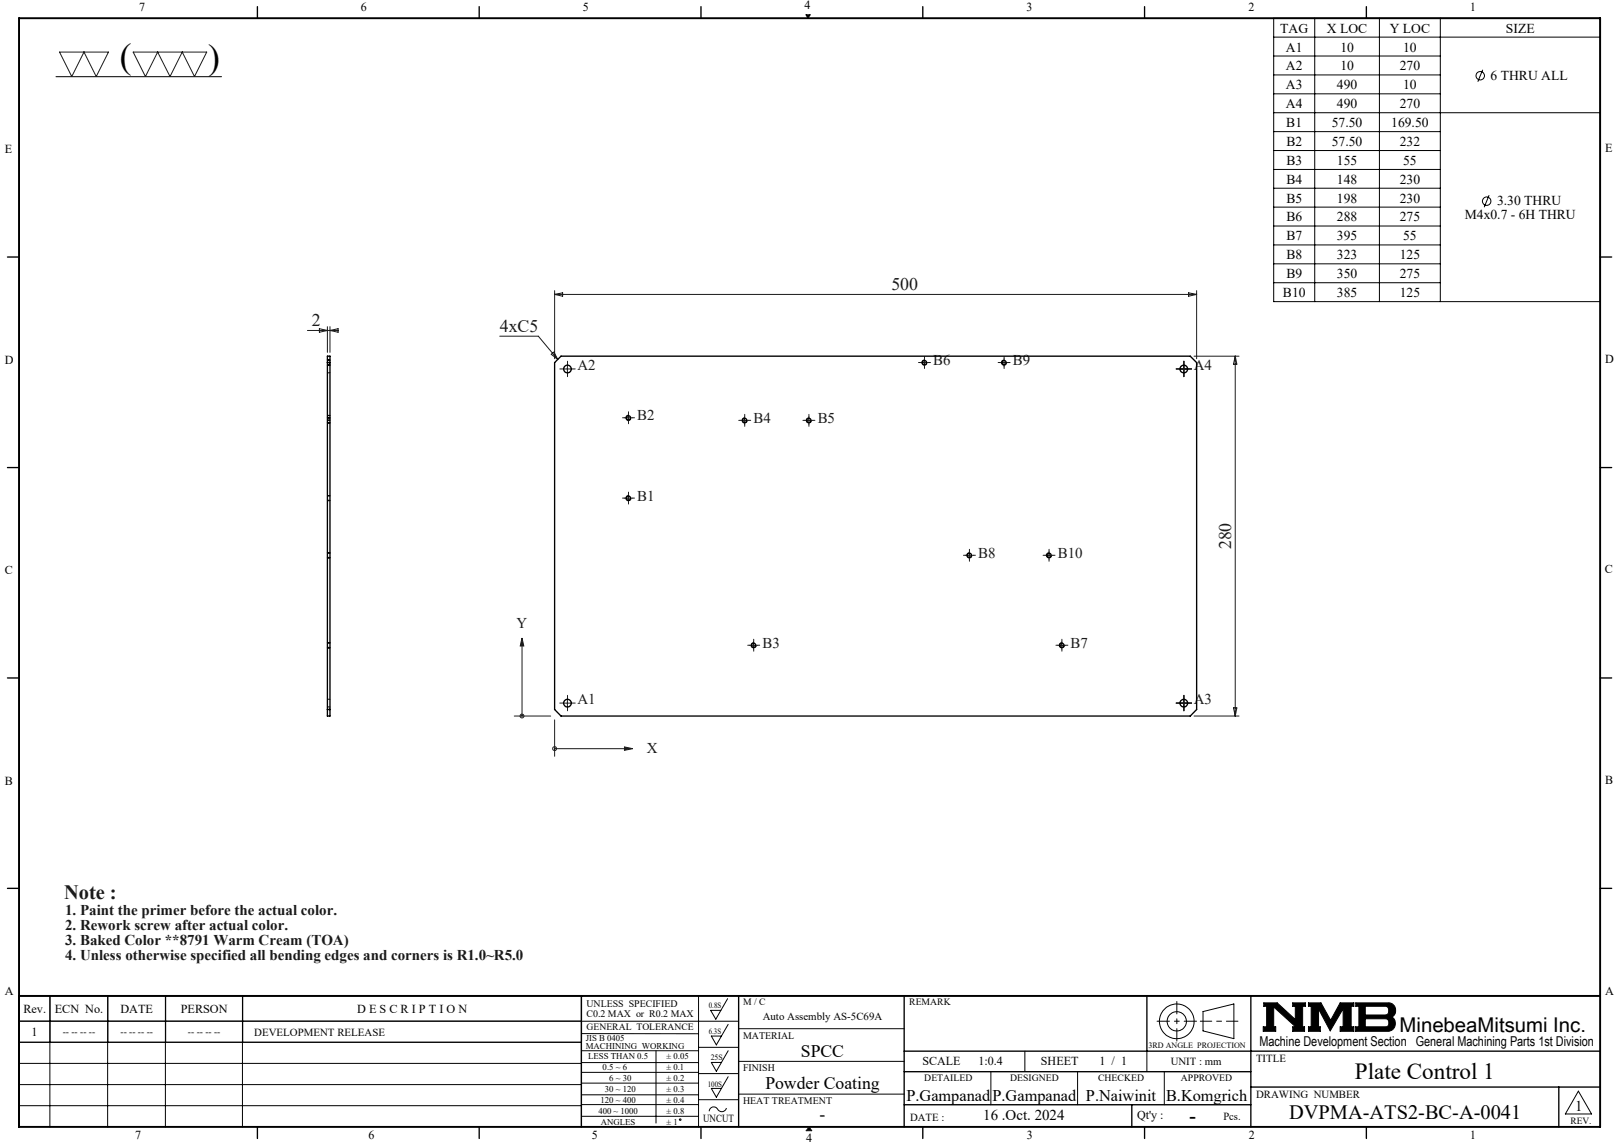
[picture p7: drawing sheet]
<svg xmlns="http://www.w3.org/2000/svg" width="420mm" height="297mm" viewBox="0 0 420 297" stroke-linecap="round" stroke-linejoin="round" font-family="sans-serif">
<defs><g id="words">
<g font-size="9.2">
<text x="31.1" y="17.7">(</text>
<text x="54" y="17.8">)</text>
</g>
<text font-size="6" x="351.7" y="280">Plate Control 1</text>
<text font-size="5.3" fill="#191924" x="16.6" y="233.1">Note :</text>
<g font-size="5.3">
<text x="363.3" y="267.7">MinebeaMitsumi Inc.</text>
<text x="334.6" y="290.4">DVPMA-ATS2-BC-A-0041</text>
</g>
<text font-size="4.9" x="308.8" y="290.9">-</text>
<g font-size="4.6" fill="#191924">
<text x="231.4" y="75.3">500</text>
<text x="81" y="84.6">2</text>
<text x="129.7" y="86.1">4xC5</text>
<text x="319.6" y="142.5" transform="rotate(-90 319.6 142.5)">280</text>
</g>
<g font-size="4.6">
<text x="207.9" y="274.1">SPCC</text>
<text x="198.7" y="282.4">Powder Coating</text>
<text x="212.8" y="290.6">-</text>
</g>
<g font-size="4.2">
<text x="235.3" y="285.5">P.Gampanad</text>
<text x="257.6" y="285.5">P.Gampanad</text>
<text x="281.9" y="285.5">P.Naiwinit</text>
<text x="302.7" y="285.5">B.Komgrich</text>
</g>
<g font-size="3.9" fill="#191924">
<text x="242.3" y="94.7">B6</text>
<text x="262.9" y="94.7">B9</text>
<text x="149.9" y="96.1">A2</text>
<text x="309.9" y="96.1">A4</text>
<text x="165.4" y="109">B2</text>
<text x="195.6" y="109.7">B4</text>
<text x="212.3" y="109.7">B5</text>
<text x="165.4" y="129.9">B1</text>
<text x="253.9" y="144.7">B8</text>
<text x="274.6" y="144.7">B10</text>
<text x="134.1" y="163">Y</text>
<text x="197.9" y="168">B3</text>
<text x="277.9" y="168.1">B7</text>
<text x="149.9" y="182.7">A1</text>
<text x="309.9" y="182.7">A3</text>
<text x="167.9" y="195.4">X</text>
<text x="16.9" y="237.3">1. Paint the primer before the actual color.</text>
<text x="16.9" y="245.1">3. Baked Color **8791 Warm Cream (TOA)</text>
<text x="16.9" y="241.2">2. Rework screw after actual color.</text>
<text x="16.9" y="249">4. Unless otherwise specified all bending edges and corners is R1.0~R5.0</text>
</g>
<g font-size="3.9">
<text x="255.2" y="290.6">16 .Oct. 2024</text>
<text x="408.9" y="288.2">1</text>
</g>
<g font-size="3.5">
<text x="332.3" y="8.4">TAG</text>
<text x="344.4" y="8.4">X LOC</text>
<text x="360.8" y="8.4">Y LOC</text>
<text x="390.9" y="8.4">SIZE</text>
<text x="333.8" y="13.4">A1</text>
<text x="347.9" y="13.4">10</text>
<text x="364.2" y="13.4">10</text>
<text x="333.8" y="18.2">A2</text>
<text x="333.8" y="23.1">A3</text>
<text x="347" y="23.1">490</text>
<text x="347.9" y="18.2">10</text>
<text x="363.3" y="18.2">270</text>
<text x="364.2" y="23.1">10</text>
<text x="386.9" y="20.7">6 THRU ALL</text>
<text x="333.8" y="28">A4</text>
<text x="347" y="28">490</text>
<text x="363.3" y="28">270</text>
<text x="333.9" y="33">B1</text>
<text x="345.7" y="33">57.50</text>
<text x="361.1" y="33">169.50</text>
<text x="333.9" y="37.8">B2</text>
<text x="345.7" y="37.8">57.50</text>
<text x="363.3" y="37.8">232</text>
<text x="333.9" y="42.7">B3</text>
<text x="333.9" y="47.6">B4</text>
<text x="347" y="42.7">155</text>
<text x="347" y="47.6">148</text>
<text x="363.3" y="47.6">230</text>
<text x="364.2" y="42.7">55</text>
<text x="333.9" y="52.5">B5</text>
<text x="347" y="52.5">198</text>
<text x="363.3" y="52.5">230</text>
<text x="388.6" y="53.3">3.30 THRU</text>
<text x="333.9" y="57.4">B6</text>
<text x="347" y="57.4">288</text>
<text x="363.3" y="57.4">275</text>
<text x="380.2" y="56.8">M4x0.7 - 6H THRU</text>
<text x="333.9" y="62.3">B7</text>
<text x="347" y="62.3">395</text>
<text x="364.2" y="62.3">55</text>
<text x="333.9" y="67.2">B8</text>
<text x="347" y="67.2">323</text>
<text x="363.3" y="67.2">125</text>
<text x="333" y="77">B10</text>
<text x="333.9" y="72.1">B9</text>
<text x="347" y="72.1">350</text>
<text x="347" y="77">385</text>
<text x="363.3" y="72.1">275</text>
<text x="363.3" y="77">125</text>
<text x="326.9" y="271.4">Machine Development Section General Machining Parts 1st Division</text>
</g>
<g font-size="3.2">
<text x="36.1" y="2.9">7</text>
<text x="93.7" y="2.8">6</text>
<text x="151.3" y="2.8">5</text>
<text x="208.8" y="2.2">4</text>
<text x="266.5" y="2.8">3</text>
<text x="324.1" y="2.8">2</text>
<text x="381.6" y="2.8">1</text>
<text x="1.3" y="39.8">E</text>
<text x="416.6" y="39.5">E</text>
<text x="1.3" y="94.3">D</text>
<text x="416.6" y="94.1">D</text>
<text x="1.3" y="148.9">C</text>
<text x="416.6" y="148.7">C</text>
<text x="1.3" y="203.6">B</text>
<text x="416.6" y="203.3">B</text>
<text x="416.6" y="258">A</text>
<text x="1.3" y="258.1">A</text>
<text x="6.1" y="262.7">Rev.</text>
<text x="14.2" y="262.7">ECN No.</text>
<text x="31.3" y="262.7">DATE</text>
<text x="46.9" y="262.7">PERSON</text>
<text x="92.7" y="262.7">D E S C R I P T I O N</text>
<text x="8.2" y="268.7">1</text>
<text x="239.4" y="276.2">SCALE</text>
<text x="254" y="276.2">1:0.4</text>
<text x="270.2" y="276.2">SHEET</text>
<text x="285.4" y="276.2">1 / 1</text>
<text x="295.2" y="290.1">Qt'y :</text>
<text x="35.1" y="295.5">7</text>
<text x="95.7" y="295.6">6</text>
<text x="153.6" y="295.6">5</text>
<text x="209.3" y="296.3">4</text>
<text x="266.6" y="295.6">3</text>
<text x="324.2" y="295.6">2</text>
<text x="381.6" y="295.6">1</text>
</g>
<g font-size="2.8">
<text x="66" y="268.6">DEVELOPMENT RELEASE</text>
<text x="198" y="264.5">Auto Assembly AS-5C69A</text>
<text x="326" y="275.4">TITLE</text>
<text x="303.9" y="276.2">UNIT : mm</text>
<text x="326" y="284.7">DRAWING NUMBER</text>
<text x="182.5" y="291.2">UNCUT</text>
<text x="236.3" y="290.7">DATE :</text>
<text x="317.6" y="290.6">Pcs.</text>
</g>
<g font-size="2.6">
<text x="152.2" y="261.3">UNLESS SPECIFIED</text>
<text x="152.2" y="263.7">C0.2 MAX or R0.2 MAX</text>
<text x="192.9" y="269.4">MATERIAL</text>
<text x="192.9" y="277.7">FINISH</text>
<text x="192.9" y="286.3">HEAT TREATMENT</text>
</g>
<g font-size="2.5">
<text x="192.9" y="260.7">M / C</text>
<text x="236" y="260.7">REMARK</text>
<text x="16.3" y="268.5">-- -- -- --</text>
<text x="31.3" y="268.5">-- -- -- --</text>
<text x="48.8" y="268.5">-- -- -- --</text>
<text x="152.3" y="267.3">GENERAL TOLERANCE</text>
<text x="239.9" y="280.5">DETAILED</text>
<text x="262.2" y="280.5">DESIGNED</text>
<text x="285.1" y="280.5">CHECKED</text>
<text x="306.6" y="280.5">APPROVED</text>
<text x="407.7" y="291.5">REV.</text>
</g>
<g font-size="2.3">
<text x="152.1" y="270">JIS B 0405</text>
<text x="152.1" y="272.1">MACHINING WORKING</text>
<text x="152.7" y="274.6">LESS THAN 0.5</text>
<text x="173" y="274.6">± 0.05</text>
<text x="156.4" y="277.4">0.5 ~ 6</text>
<text x="158.1" y="280.3">6 ~ 30</text>
<text x="173" y="277.4">± 0.1</text>
<text x="173" y="280.3">± 0.2</text>
<text x="155.9" y="286">120 ~ 400</text>
<text x="157" y="283.2">30 ~ 120</text>
<text x="173" y="283.2">± 0.3</text>
<text x="173" y="286">± 0.4</text>
<text x="155.3" y="288.9">400 ~ 1000</text>
<text x="155.9" y="291.7">ANGLES</text>
<text x="173" y="288.9">± 0.8</text>
<text x="173" y="291.7">± 1</text>
</g>
<g font-size="2.1">
<text x="184" y="261.5">0.8S</text>
<text x="184" y="268.1">6.3S</text>
<text x="184.5" y="275">25S</text>
<text x="298.1" y="271.8">3RD ANGLE PROJECTION</text>
<text x="183.7" y="281.9">100S</text>
</g>
</g></defs>
<g fill="none" stroke="#000" stroke-width=".26">
<path d="M14.5 19.9h43M209.2 3.8h1.1l-.6 .9zM330.6 4.7h84.8v73.5h-84.8zM330.6 14.5h43.3M330.6 19.4h43.3M330.6 9.6h84.8M341.3 4.7v73.5M358.1 4.7v73.5M373.9 4.7v73.5M384.9 18.1l-1.3 3.1M330.6 24.3h43.3M330.6 29.2h84.8"/>
<path d="M330.6 34.1h43.3M330.6 39h43.3M330.6 44h43.3M330.6 48.8h43.3M330.6 53.7h43.3M330.6 58.6h43.3M386.5 50.6l-1.2 3.2M330.6 63.5h43.3M330.6 68.4h43.3M330.6 73.3h43.3M85 93.4h.7M85 94.7h.7"/>
<path d="M240.1 93.4a.66 .66 0 0 0-.8 .5 .66 .66 0 0 0 .5 .8 .66 .66 0 0 0 .8-.5M260.8 93.4a.66 .66 0 0 0-.8 .5 .66 .66 0 0 0 .5 .8 .66 .66 0 0 0 .8-.5M306.3 95.7h2M307.3 94.7v2M85 107.7h.7M85 109h.7M85 108.4h.7M85 109.7h.7M163.3 107.7a.66 .66 0 0 0-.8 .5 .66 .66 0 0 0 .4 .8 .66 .66 0 0 0 .9-.5M193.5 108.4a.67 .67 0 0 0-.8 .5 .67 .67 0 0 0 .4 .8 .67 .67 0 0 0 .9-.5M210.1 108.4a.66 .66 0 0 0-.8 .5 .66 .66 0 0 0 .5 .8 .66 .66 0 0 0 .8-.5M85 128.5h.7"/>
<path d="M85 129.9h.7M163.3 128.6a.66 .66 0 0 0-.8 .4 .66 .66 0 0 0 .4 .9 .66 .66 0 0 0 .9-.5M85 143.4h.7M85 144.7h.7M251.8 143.4a.66 .66 0 0 0-.8 .5 .66 .66 0 0 0 .5 .8 .66 .66 0 0 0 .8-.5M272.5 143.4a.66 .66 0 0 0-.8 .5 .66 .66 0 0 0 .4 .8 .66 .66 0 0 0 .8-.5M85 166.7h.7M85 168.1h.7M195.8 166.8a.67 .67 0 0 0-.8 .4 .67 .67 0 0 0 .5 .9 .67 .67 0 0 0 .8-.5M275.8 166.8a.66 .66 0 0 0-.8 .4 .66 .66 0 0 0 .4 .8 .66 .66 0 0 0 .9-.4M306.3 182.4h2M307.3 181.4v2"/>
<path d="M13 258.3l-.1 34M27.9 258.3v34M28 258.3v12M42.9 258.3v34M43 258.3v12M62.9 258.3v34M63 258.3v12M181.3 258.3v34M188.9 259l-3.1 5.4-1.3-2.3h2.6M4.9 264.9h186.8M4.9 275.8h146M5 270.3v-12h146l-.1 34"/>
<path d="M5 264.9h146M150.9 278.2h30.4M150.9 275.6h30.4M150.9 272.6h30.4M150.9 268.1h30.4M151 270.3l-146.1 .1M170.3 272.6v18.7M181.3 271.7h10.4M181.3 278.5h10.4M189 272.6l-3.1 5.3-1.3-2.3h2.7M189 279.3l-3.1 5.3-1.3-2.3h2.7M189 265.7l-3.1 5.3-1.3-2.3h2.7"/>
<path d="M191.7 266.8h43M191.7 275.3h43M257.2 278v8.6M266 272.7v5.3M279.7 278v8.6M297.7 272.7v5.3M302.2 278v8.6M312.3 262.4l8-2v9l-8-2zM328 260.1h3.5l4.7 4.3v-3.4h-.6v-.9h3.2v.9h-.7v5.3h.5v1.2h-3v-1.2h.7l-5.7-5.1v5.1h.6v1.2h-3.3v-1.2h.9v-5.3h-.8zM339.7 260.1h3.2l2.5 4.6 2.5-4.6h3.5v.9h-.7v5.3h.7v1.2h-3.5v-1.2h.8v-4.6l-3.4 5.7-3-5.7v4.6h.4v1.2h-3v-1.2h.7v-5.3h-.7zM351.9 260.1h8.4a1.97 1.97 0 0 1 1.9 1.5 1.97 1.97 0 0 1-.9 2.2 2.03 2.03 0 0 1 .8 2.2 2.03 2.03 0 0 1-1.8 1.5h-8.4v-1.2h.8v-5.3h-.8zM354.4 261h5.4l.6 .5v1.2l-.4 .5-.3 .1h-5.3z"/>
<path d="M354.4 264.3h5.4l.6 .4 .1 1-.2 .4-.4 .2h-5.5zM4.9 281.3h146M4.9 286.8h146M150.9 280.9h30.4M150.9 286.5h30.4M150.9 284h30.4M150.9 289.6h30.4M181.3 285.3h10.4M188.6 287.4a1.29 1.29 0 0 1-1.2 1 1.29 1.29 0 0 1-1.3-.9 1.14 1.14 0 0 0-1.3-.3 1.14 1.14 0 0 0-.7 1.1M191.7 283.8h43M210 292.3l.7 1M409.7 283l3.4 6h-6.8z"/>
<circle cx="384.2" cy="19.6" r="1.09"/>
<circle cx="385.9" cy="52.2" r="1.09"/>
<circle cx="305.5" cy="264.9" r="2.51"/>
<circle cx="305.5" cy="264.9" r="4.5"/>
</g>
<path d="M311.6 264.9h9.7" fill="none" stroke="#000" stroke-width=".26" stroke-dasharray="15.2 1.3 1.3 1.3" stroke-dashoffset="12.3"/>
<path d="M305.5 259.8v10.2M300.4 264.9h10.2" fill="none" stroke="#000" stroke-width=".26" stroke-dasharray="15.2 1.3 1.3 1.3" stroke-dashoffset="12"/>
<g fill="none" stroke="#000" stroke-width=".35">
<path d="M66.8 1.7v3M124.4 1.7v3M182 1.7v3M239.5 1.7v3M297.1 1.7v3M354.7 1.7v3M1.9 66.7h3M415.4 66.7h3M1.9 121.3h3M415.4 121.3h3M1.9 175.9h3M415.4 175.9h3"/>
<path d="M1.9 230.4h3M415.4 230.4h3M150.9 258.3v34M191.7 258.3v34M234.7 258.3v34M297.7 258.3v14.4M324.7 258.3v34M234.7 272.7h180.7M234.7 278h90M66.8 292.3v3M124.4 292.3v3M182 292.3v3"/>
<path d="M234.7 286.6h90M239.5 292.3v3M293.8 286.6v5.7M297.1 292.3v3M324.7 282h90.7M354.7 292.3v3M404.6 282v10.3"/>
</g>
<path d="M4.9 4.7h410.5v287.6h-410.5zM4.9 258.3h410.5" fill="none" stroke="#000" stroke-width=".5"/>
<path d="M210 292.3l-.7 1h1.4" fill="none" stroke="#00f" stroke-width=".26"/>
<g fill="#000">
<path d="M210 292.3l.7 1h-1.4z"/>
<path d="M209.2 3.8l.5 .9 .6-.9zM328 260.1v.9h.8v5.3h-.9v1.2h3.3v-1.2h-.6v-5.1l5.7 5.1h-.7v1.2h3v-1.2h-.5v-5.3h.7v-.9h-3.2v.9h.6v3.4l-4.7-4.3zM351.9 260.1v.9h.8v5.3h-.8v1.2h8.6l.7-.2 .6-.5 .4-.8v-.8l-.3-.8-.6-.6 .8-.8 .2-1.3-.5-.9-.5-.5-.6-.2zM354.4 264.3h5.4l.6 .4 .1 1-.6 .6h-5.5zM354.4 261l5.5 .1 .5 .5v1.1l-.3 .5-.3 .1h-5.4zM339.7 260.1v.9h.7v5.3h-.7v1.2h3v-1.2h-.4v-4.6l3 5.7 3.4-5.7v4.6h-.8v1.2h3.5v-1.2h-.7v-5.3h.7v-.9h-3.5l-2.5 4.6-2.5-4.6z" fill-rule="evenodd"/>
</g>
<g fill="none" stroke="#191924" stroke-width=".26">
<path d="M15.5 13.5h12.7l-3.2 6.4-3.2-6.4-3.2 6.4zM34.6 13.5h19.1l-3.2 6.4-3.2-6.4-3.2 6.4-3.2-6.4-3.2 6.4zM144 75.4v17.7M144 76.4h166.6M144 76.4l2.1-.5v.9zM308.5 75.9l2.1 .5-2.1 .4zM310.6 75.4v17.7M79.8 85.7h8M82.9 85.3l2.1 .4-2.1 .5zM85 84.7v6.7M85.7 84.7v6.7M85.7 85.7l2.1-.4v.9z"/>
<path d="M129.7 87.2h10l5.1 6M143.1 91.9l.7-.6 1 1.9zM146.3 95.7h2M147.3 94.7v2M239 94h1.9M240 93.1v1.9M259.6 94h2M260.6 93.1v1.9M306.3 95.7h2M307.3 94.7v2M310 92.4h11.6M320.6 92.4v93.3"/>
<path d="M320.6 92.4l.5 2.1h-.9zM162.1 108.4h2M163.1 107.4v2M192.3 109h2M193.3 108.1v2M209 109h2M210 108.1v2M162.1 129.2h2M163.1 128.2v2M250.6 144h2M251.6 143v2.1M271.3 144h2"/>
<path d="M272.3 143v2.1M135.5 165.5l.5 2.1h-1zM135.5 167.6v18.1M194.6 167.4h2M195.6 166.4v2M274.6 167.4h2M275.6 166.4v2M133.5 185.7h9.4M144 186.7v9.5M144 194.2h18.1M146.3 182.4h2M147.3 181.4v2"/>
<path d="M162.1 193.7l2.1 .5-2.1 .4zM306.3 182.4h2M307.3 181.4v2M310 185.7h11.6M320.2 183.6h.9l-.5 2.1z"/>
<circle cx="135.5" cy="185.7" r=".5"/>
<circle cx="144" cy="194.2" r=".5"/>
</g>
<path d="M306.3 95.7h-1M307.3 94.7v-1M307.3 96.7v1M308.3 95.7h1M306.3 182.4h-1M307.3 181.4v-1M307.3 183.4v1M308.3 182.4h1" fill="none" stroke="#000" stroke-width=".26" stroke-dasharray="15.2 1.3 1.3 1.3"/>
<g fill="none" stroke="#191924" stroke-width=".26" stroke-dasharray="15.2 1.3 1.3 1.3">
<path d="M146.3 95.7h-1M147.3 94.7v-1M147.3 96.7v1M148.3 95.7h1M239 94h-.6M240 93v-.5M240 95v.6M241 94h.5M259.6 94h-.5M260.6 93v-.5M260.6 95v.6M261.6 94h.6"/>
<path d="M306.3 95.7h-1M307.3 94.7v-1M307.3 96.7v1M308.3 95.7h1M162.1 108.4h-.5M163.1 107.4v-.6M163.1 109.4v.5M164.1 108.4h.6M192.3 109h-.5M193.3 108v-.5M193.3 110v.6M194.3 109h.6"/>
<path d="M209 109h-.6M210 108v-.5M210 110v.6M211 109h.5M162.1 129.2h-.5M163.1 128.2v-.5M163.1 130.2v.6M164.1 129.2h.6M250.6 144h-.5M251.6 143v-.5M251.6 145v.6M252.6 144h.6"/>
<path d="M271.3 144h-.5M272.3 143v-.5M272.3 145v.6M273.3 144h.6M194.6 167.4h-.5M195.6 166.4v-.6M195.6 168.4v.5M196.6 167.4h.6M274.6 167.4h-.5M275.6 166.4v-.6M275.6 168.4v.5M276.6 167.4h.6"/>
<path d="M146.3 182.4h-1M147.3 181.4v-1M147.3 183.4v1M148.3 182.4h1M306.3 182.4h-1M307.3 181.4v-1M307.3 183.4v1M308.3 182.4h1"/>
</g>
<path d="M162.1 193.7l2.1 .5-2.1 .4zM135.5 165.5l.5 2.1h-1z" fill="#191924"/>
<g fill="none" stroke="#000" stroke-width=".35">
<path d="M85 92.4h.7v93.3h-.7zM85 94h.7M145.6 92.4h163.4l1.6 1.6v90l-1.6 1.7h-163.4l-1.6-1.7v-90zM85 184h.7"/>
<circle cx="147.3" cy="95.7" r="1"/>
<circle cx="240" cy="94.1" r=".54"/>
<circle cx="260.6" cy="94.1" r=".55"/>
<circle cx="307.3" cy="95.7" r=".99"/>
<circle cx="163.1" cy="108.4" r=".54"/>
<circle cx="193.3" cy="109" r=".54"/>
<circle cx="210" cy="109" r=".55"/>
<circle cx="163.1" cy="129.2" r=".54"/>
<circle cx="251.6" cy="144" r=".55"/>
<circle cx="272.3" cy="144" r=".55"/>
<circle cx="195.6" cy="167.4" r=".55"/>
<circle cx="275.6" cy="167.4" r=".55"/>
<circle cx="147.3" cy="182.4" r="1"/>
<circle cx="307.3" cy="182.4" r=".99"/>
</g>
<g fill="none" stroke="#000" stroke-width=".26" stroke-dasharray="1.3 .6" stroke-dashoffset=".3">
<path d="M85 96.7h.7M85 94.6h.7M85.7 94.7h-.7M85.7 93.5h-.7M85 108.9h.7M85 109.6h.7M85.7 107.8h-.7M85.7 108.5h-.7M85 129.8h.7M85.7 128.7h-.7M85 144.6h.7M85.7 143.5h-.7"/>
<path d="M85 167.9h.7M85.7 166.8h-.7M85 183.4h.7M85.7 181.4h-.7"/>
</g>
<circle cx="176.6" cy="290.4" r=".2" fill="none" stroke="#000" stroke-width=".26"/>
<use href="#words"/>
</svg>
